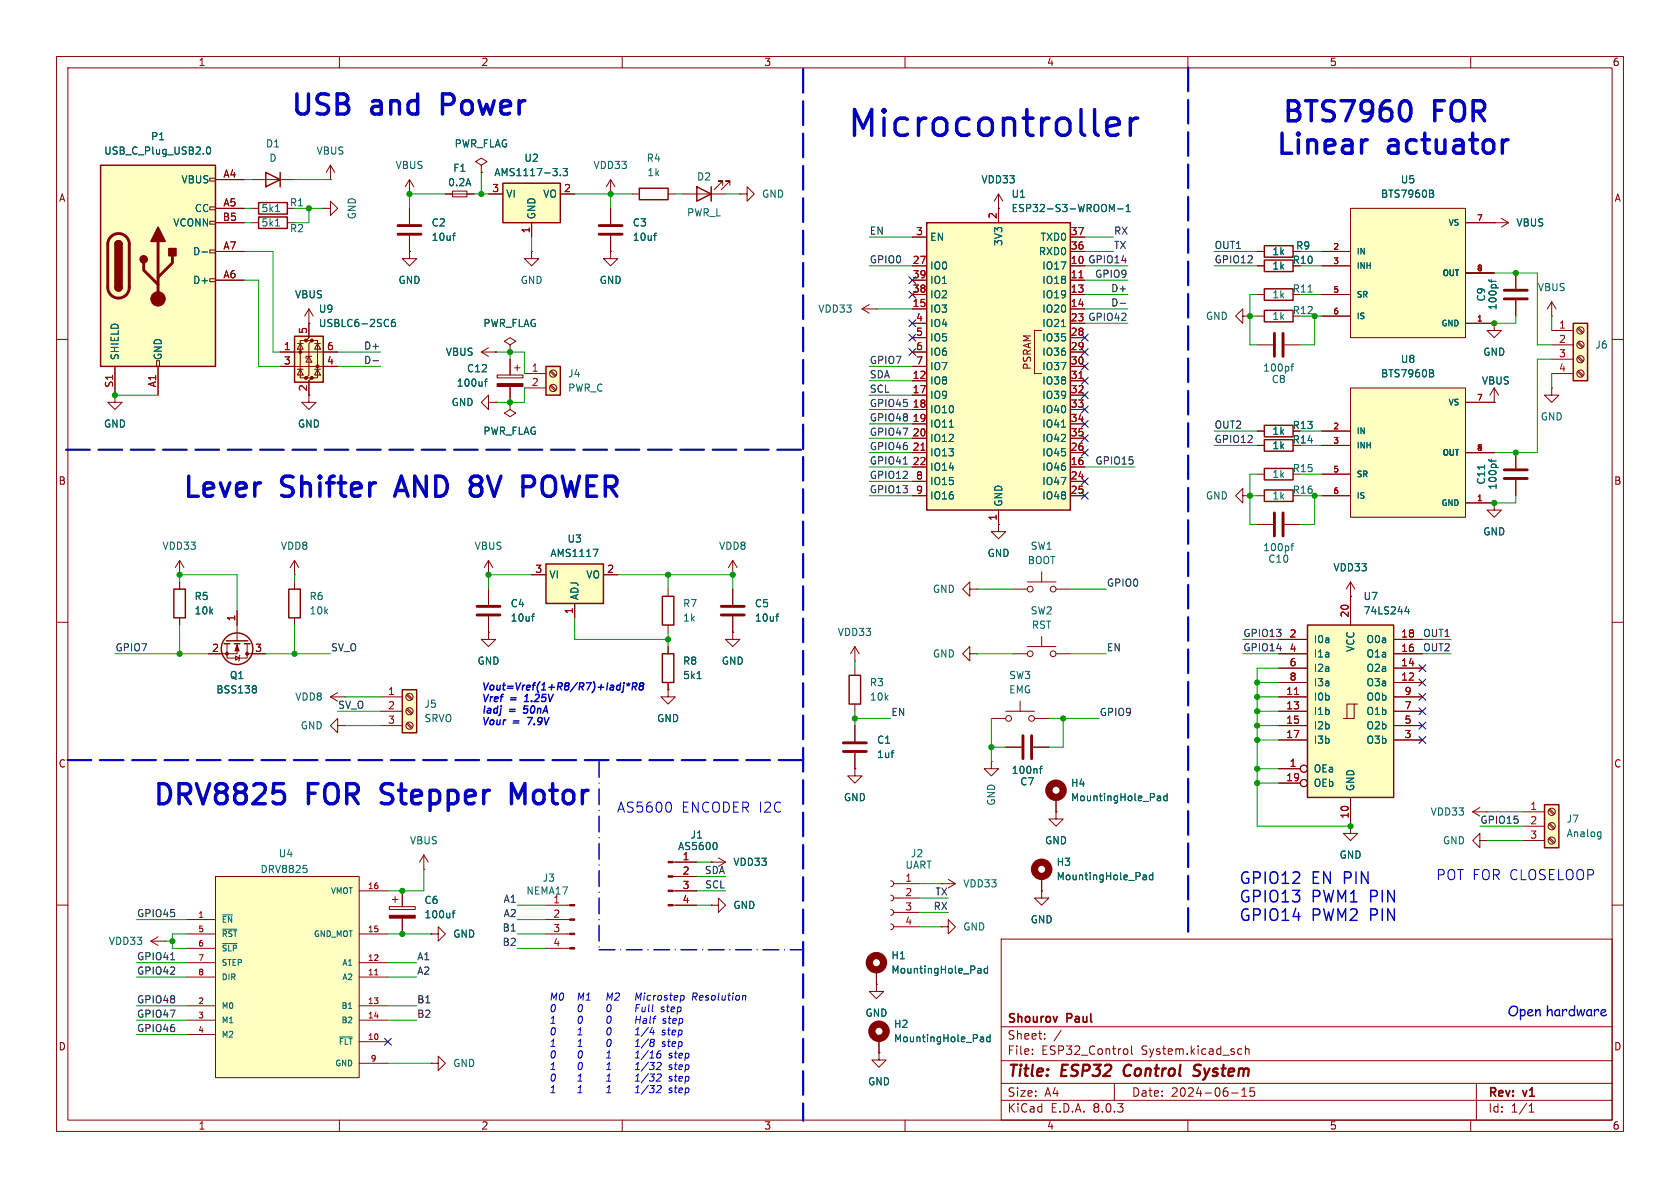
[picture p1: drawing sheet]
<svg xmlns="http://www.w3.org/2000/svg" width="297mm" height="210mm" viewBox="0 0 297 210" stroke-linecap="round" stroke-linejoin="round" font-family="sans-serif">
<defs><g id="words">
<text font-size="6.4" fill="#0000c2" x="149.5" y="25">Microcontroller</text>
<g font-size="5" fill="#0000c2">
<text x="51.1" y="21.2">USB</text>
<text x="65.6" y="21.2">and</text>
<text x="79.1" y="21.2">Power</text>
<text x="226.3" y="22.4">BTS7960</text>
<text x="253.4" y="22.4">FOR</text>
<text x="225.2" y="28.2">Linear</text>
<text x="245.3" y="28.2">actuator</text>
<text x="32" y="88.8">Lever</text>
<text x="49.7" y="88.8">Shifter</text>
<text x="71.1" y="88.8">AND 8V</text>
<text x="95.5" y="88.8">POWER</text>
<text x="26.7" y="143.2">DRV8825</text>
<text x="54.2" y="143.2">FOR</text>
<text x="68.4" y="143.2">Stepper</text>
<text x="92.4" y="143.2">Motor</text>
</g>
<g font-size="2.8" fill="#0000c2">
<text x="218.9" y="156.6">GPIO12</text>
<text x="218.9" y="159.9">GPIO13</text>
<text x="231.9" y="156.6">EN PIN</text>
<text x="231.9" y="159.9">PWM1</text>
<text x="242.4" y="159.9">PIN</text>
<text x="218.9" y="163.2">GPIO14</text>
<text x="231.9" y="163.2">PWM2</text>
<text x="242.4" y="163.2">PIN</text>
</g>
<g font-size="2.8" fill="#840000">
<text x="178" y="190.9">Title:</text>
<text x="187.7" y="190.9">ESP32</text>
<text x="199.5" y="190.9">Control</text>
<text x="212.7" y="190.9">System</text>
</g>
<g font-size="2.5" fill="#0000c2">
<text x="109" y="143.9">AS5600</text>
<text x="120.4" y="143.9">ENCODER I2C</text>
<text x="253.8" y="155.8">POT FOR CLOSELOOP</text>
<text x="266.5" y="180.6">Open hardware</text>
</g>
<g font-size="2.1" fill="#840000">
<text x="178" y="184">Sheet:</text>
<text x="178" y="181.2">Shourov</text>
<text x="188.7" y="181.2">Paul</text>
<text x="178" y="186.7">File:</text>
<text x="184.1" y="186.7">ESP32_Control</text>
<text x="201.8" y="186.7">System.kicad_sch</text>
<text x="178" y="196.9">KiCad</text>
<text x="178" y="194.1">Size:</text>
<text x="184.7" y="194.1">A4</text>
<text x="185.7" y="196.9">E.D.A.</text>
<text x="193.3" y="196.9">8.0.3</text>
<text x="200" y="194.1">Date:</text>
<text x="207" y="194.1">2024-06-15</text>
<text x="263" y="194.3">Rev:</text>
<text x="263" y="196.9">Id:</text>
<text x="267.1" y="196.9">1/1</text>
<text x="269.4" y="194.3">v1</text>
</g>
<g font-size="1.8" fill="#840000">
<text x="35" y="11.9">1</text>
<text x="85" y="11.9">2</text>
<text x="135" y="11.9">3</text>
<text x="185" y="11.9">4</text>
<text x="235" y="11.9">5</text>
<text x="285" y="11.9">6</text>
<text x="10.3" y="35.9">A</text>
<text x="285.3" y="35.9">A</text>
<text x="189.2" y="46.7">10 GPIO14</text>
<text x="228.4" y="46.8">R10</text>
<text x="229" y="44.3">R9</text>
<text x="189.2" y="56.9">23 GPIO42</text>
<text x="182.5" y="65.5" transform="rotate(-90 182.5 65.5)">PSRAM</text>
<text x="228.4" y="76">R13</text>
<text x="228.4" y="78.6">R14</text>
<text x="10.3" y="85.9">B</text>
<text x="285.3" y="85.9">B</text>
<text x="10.3" y="135.9">C</text>
<text x="285.3" y="135.9">C</text>
<text x="10.3" y="185.9">D</text>
<text x="285.3" y="185.9">D</text>
<text x="35" y="199.9">1</text>
<text x="85" y="199.9">2</text>
<text x="135" y="199.9">3</text>
<text x="185" y="199.9">4</text>
<text x="235" y="199.9">5</text>
<text x="285" y="199.9">6</text>
</g>
<g font-size="1.8" fill="#006464">
<text x="18.3" y="27.5">USB_C_Plug_USB2.0</text>
<text x="26.6" y="25">P1</text>
<text x="46.9" y="26.3">D1</text>
<text x="47.5" y="28.8">D</text>
<text x="55.9" y="27.5">VBUS</text>
<text x="80.3" y="26.3">PWR_FLAG</text>
<text x="92.6" y="28.8">U2</text>
<text x="114.2" y="28.8">R4</text>
<text x="32" y="32.6">VBUS</text>
<text x="69.8" y="30.1">VBUS</text>
<text x="79.1" y="33.1">0.2A</text>
<text x="80" y="30.6">F1</text>
<text x="87.3" y="31.3">AMS1117-3.3</text>
<text x="89.4" y="35.2">VI</text>
<text x="95.9" y="35.2">VO</text>
<text x="104.8" y="30.1">VDD33</text>
<text x="114.3" y="31.3">1k</text>
<text x="123.1" y="32.1">D2</text>
<text x="134.6" y="35.2">GND</text>
<text x="173.4" y="32.6">VDD33</text>
<text x="178.7" y="35.2">U1</text>
<text x="244" y="35.2">BTS7960B</text>
<text x="247.5" y="32.6">U5</text>
<text x="30.5" y="40.2">VCONN</text>
<text x="34.3" y="37.7">CC</text>
<text x="46.1" y="37.7">5k1</text>
<text x="46.1" y="40.2">5k1</text>
<text x="51.2" y="36.7">R1</text>
<text x="51.2" y="41.2">R2</text>
<text x="63.1" y="38.9" transform="rotate(-90 63.1 38.9)">GND</text>
<text x="76.2" y="40.2">C2</text>
<text x="94.8" y="38.9" transform="rotate(-90 94.8 38.9)">GND</text>
<text x="111.8" y="40.2">C3</text>
<text x="121.4" y="38.5">PWR_L</text>
<text x="178.7" y="37.7">ESP32-S3-WROOM-1</text>
<text x="268" y="40.2">VBUS</text>
<text x="34" y="45.3">D-</text>
<text x="76.2" y="42.8">10uf</text>
<text x="111.8" y="42.8">10uf</text>
<text x="164.3" y="47.9">IO0</text>
<text x="164.3" y="42.8">EN</text>
<text x="177.4" y="43.6" transform="rotate(-90 177.4 43.6)">3V3</text>
<text x="183.6" y="45.3">RXD0</text>
<text x="183.9" y="42.8">TXD0</text>
<text x="184.2" y="47.9">IO17</text>
<text x="224.8" y="45.3">1k</text>
<text x="224.8" y="47.9">1k</text>
<text x="34" y="50.4">D+</text>
<text x="52.1" y="52.9">VBUS</text>
<text x="70.4" y="50.4">GND</text>
<text x="91.9" y="50.4">GND</text>
<text x="105.9" y="50.4">GND</text>
<text x="164.3" y="52.9">IO2</text>
<text x="164.3" y="50.4">IO1</text>
<text x="184.2" y="50.4">IO18</text>
<text x="184.2" y="52.9">IO19</text>
<text x="224.8" y="52.9">1k</text>
<text x="228.4" y="51.9">R11</text>
<text x="262.7" y="53.4" transform="rotate(-90 262.7 53.4)">C9</text>
<text x="271.8" y="51.7">VBUS</text>
<text x="56.3" y="55.5">U9</text>
<text x="56.3" y="58">USBLC6-2SC6</text>
<text x="85.4" y="58">PWR_FLAG</text>
<text x="144.6" y="55.5">VDD33</text>
<text x="164.3" y="55.5">IO3</text>
<text x="164.3" y="58">IO4</text>
<text x="184.2" y="55.5">IO20</text>
<text x="184.2" y="58">IO21</text>
<text x="213.1" y="56.7">GND</text>
<text x="224.8" y="56.7">1k</text>
<text x="228.4" y="55.7">R12</text>
<text x="264.8" y="54.9" transform="rotate(-90 264.8 54.9)">100pf</text>
<text x="21.2" y="63.8" transform="rotate(-90 21.2 63.8)">SHIELD</text>
<text x="28.8" y="63.8" transform="rotate(-90 28.8 63.8)">GND</text>
<text x="78.7" y="63.1">VBUS</text>
<text x="164.3" y="60.6">IO5</text>
<text x="164.3" y="63.1">IO6</text>
<text x="164.3" y="65.6">IO7</text>
<text x="184.2" y="60.6">IO35</text>
<text x="184.2" y="63.1">IO36</text>
<text x="184.2" y="65.6">IO37</text>
<text x="223.2" y="65.9">100pf</text>
<text x="247.5" y="64.4">U8</text>
<text x="262.1" y="63.1">GND</text>
<text x="282" y="61.8">J6</text>
<text x="79.7" y="72">GND</text>
<text x="80.6" y="68.6">100uf</text>
<text x="82.5" y="66">C12</text>
<text x="100.3" y="66.9">J4</text>
<text x="100.3" y="69.4">PWR_C</text>
<text x="164.3" y="68.2">IO8</text>
<text x="164.3" y="70.7">IO9</text>
<text x="184.2" y="68.2">IO38</text>
<text x="184.2" y="70.7">IO39</text>
<text x="224.7" y="67.9">C8</text>
<text x="244" y="66.9">BTS7960B</text>
<text x="261.9" y="68.2">VBUS</text>
<text x="18.3" y="75.8">GND</text>
<text x="52.6" y="75.8">GND</text>
<text x="85.4" y="77.1">PWR_FLAG</text>
<text x="164.3" y="73.3">IO10</text>
<text x="164.3" y="75.8">IO11</text>
<text x="184.2" y="73.3">IO40</text>
<text x="184.2" y="75.8">IO41</text>
<text x="224.8" y="77.1">1k</text>
<text x="272.3" y="74.5">GND</text>
<text x="164.3" y="78.3">IO12</text>
<text x="164.3" y="80.9">IO13</text>
<text x="164.3" y="83.4">IO14</text>
<text x="184.2" y="83.4">IO46</text>
<text x="184.2" y="80.9">IO45</text>
<text x="184.2" y="78.3">IO42</text>
<text x="224.8" y="79.6">1k</text>
<text x="228.4" y="83.7">R15</text>
<text x="164.3" y="86">IO15</text>
<text x="164.3" y="88.5">IO16</text>
<text x="177.4" y="89.7" transform="rotate(-90 177.4 89.7)">GND</text>
<text x="184.2" y="86">IO47</text>
<text x="184.2" y="88.5">IO48</text>
<text x="213.1" y="88.5">GND</text>
<text x="224.8" y="88.5">1k</text>
<text x="224.8" y="84.7">1k</text>
<text x="228.4" y="87.5">R16</text>
<text x="262.7" y="85.8" transform="rotate(-90 262.7 85.8)">C11</text>
<text x="264.8" y="86.7" transform="rotate(-90 264.8 86.7)">100pf</text>
<text x="262.1" y="94.8">GND</text>
<text x="28.6" y="97.4">VDD33</text>
<text x="49.5" y="97.4">VDD8</text>
<text x="83.8" y="97.4">VBUS</text>
<text x="97.2" y="98.7">AMS1117</text>
<text x="100.2" y="96.1">U3</text>
<text x="127" y="97.4">VDD8</text>
<text x="174.5" y="98.7">GND</text>
<text x="181.6" y="99.9">BOOT</text>
<text x="182.1" y="97.4">SW1</text>
<text x="223.2" y="97.6">100pf</text>
<text x="224.1" y="99.7">C10</text>
<text x="235.6" y="101.2">VDD33</text>
<text x="34.3" y="106.3">R5</text>
<text x="54.6" y="106.3">R6</text>
<text x="90.2" y="107.5">C4</text>
<text x="97" y="102.5">VI</text>
<text x="102.5" y="106.2" transform="rotate(-90 102.5 106.2)">ADJ</text>
<text x="103.5" y="102.5">VO</text>
<text x="120.7" y="107.5">R7</text>
<text x="133.4" y="107.5">C5</text>
<text x="164.8" y="105">GND</text>
<text x="241" y="106.3">U7</text>
<text x="34.3" y="108.8">10k</text>
<text x="54.6" y="108.8">10k</text>
<text x="90.2" y="110.1">10uf</text>
<text x="120.7" y="110.1">1k</text>
<text x="133.4" y="110.1">10uf</text>
<text x="148" y="112.6">VDD33</text>
<text x="182.1" y="108.8">SW2</text>
<text x="182.3" y="111.4">RST</text>
<text x="232.2" y="113.9">I0a</text>
<text x="241" y="108.8">74LS244</text>
<text x="241.5" y="113.9">O0a</text>
<text x="84.3" y="117.7">GND</text>
<text x="120.7" y="117.7">R8</text>
<text x="127.5" y="117.7">GND</text>
<text x="164.8" y="116.4">GND</text>
<text x="232.2" y="116.4">I1a</text>
<text x="232.2" y="119">I2a</text>
<text x="239.6" y="115.3" transform="rotate(-90 239.6 115.3)">VCC</text>
<text x="241.5" y="119">O2a</text>
<text x="241.5" y="116.4">O1a</text>
<text x="38.1" y="122.8">BSS138</text>
<text x="40.5" y="120.2">Q1</text>
<text x="52.1" y="124.1">VDD8</text>
<text x="74.9" y="125.3">J5</text>
<text x="120.7" y="120.2">5k1</text>
<text x="153.7" y="121.5">R3</text>
<text x="153.7" y="124.1">10k</text>
<text x="178.3" y="120.2">SW3</text>
<text x="178.3" y="122.8">EMG</text>
<text x="232.2" y="124.1">I0b</text>
<text x="232.2" y="121.5">I3a</text>
<text x="241.5" y="121.5">O3a</text>
<text x="241.5" y="124.1">O0b</text>
<text x="53.1" y="129.1">GND</text>
<text x="74.9" y="127.9">SRVO</text>
<text x="116.1" y="127.9">GND</text>
<text x="154.9" y="131.7">C1</text>
<text x="232.2" y="126.6">I1b</text>
<text x="232.2" y="129.1">I2b</text>
<text x="232.2" y="131.7">I3b</text>
<text x="241.5" y="131.7">O3b</text>
<text x="241.5" y="129.1">O2b</text>
<text x="241.5" y="126.6">O1b</text>
<text x="154.9" y="134.2">1uf</text>
<text x="178.8" y="137">100nf</text>
<text x="232.2" y="136.8">OEa</text>
<text x="149.1" y="141.8">GND</text>
<text x="176.1" y="142.5" transform="rotate(-90 176.1 142.5)">GND</text>
<text x="180.3" y="139">C7</text>
<text x="189.2" y="139.3">H4</text>
<text x="189.2" y="141.8">MountingHole_Pad</text>
<text x="232.2" y="139.3">OEb</text>
<text x="239.6" y="140" transform="rotate(-90 239.6 140)">GND</text>
<text x="72.4" y="149.5">VBUS</text>
<text x="122" y="148.4">J1</text>
<text x="184.7" y="149.5">GND</text>
<text x="252.8" y="144.4">VDD33</text>
<text x="255" y="149.5">GND</text>
<text x="276.9" y="145.6">J7</text>
<text x="276.9" y="148.2">Analog</text>
<text x="46" y="154.5">DRV8825</text>
<text x="49.2" y="151.7">U4</text>
<text x="119.8" y="150.5">AS5600</text>
<text x="129.5" y="153.3">VDD33</text>
<text x="160" y="153.8">UART</text>
<text x="160.9" y="151.7">J2</text>
<text x="186.7" y="153.3">H3</text>
<text x="186.7" y="155.8">MountingHole_Pad</text>
<text x="236.7" y="152">GND</text>
<text x="74.9" y="160">C6</text>
<text x="93" y="158.3">NEMA17</text>
<text x="95.8" y="156.1">J3</text>
<text x="129.5" y="160.9">GND</text>
<text x="170.2" y="157.1">VDD33</text>
<text x="19.1" y="167.2">VDD33</text>
<text x="74.9" y="162.5">100uf</text>
<text x="80" y="166">GND</text>
<text x="170.2" y="164.7">GND</text>
<text x="182.1" y="163.4">GND</text>
<text x="157.5" y="169.8">H1</text>
<text x="157.5" y="172.3">MountingHole_Pad</text>
<text x="152.9" y="179.9">GND</text>
<text x="157.9" y="181.9">H2</text>
<text x="157.9" y="184.4">MountingHole_Pad</text>
<text x="80" y="188.8">GND</text>
<text x="153.4" y="192.1">GND</text>
</g>
<g font-size="1.8" fill="#a90000">
<text x="39.4" y="31.5">A4</text>
<text x="86.9" y="34">3</text>
<text x="99.6" y="34">2</text>
<text x="39.3" y="39.1">B5</text>
<text x="39.4" y="36.6">A5</text>
<text x="93.7" y="41.3" transform="rotate(-90 93.7 41.3)">1</text>
<text x="161.9" y="41.7">3</text>
<text x="176.3" y="38.8" transform="rotate(-90 176.3 38.8)">2</text>
<text x="189.2" y="41.7">37</text>
<text x="39.4" y="44.2">A7</text>
<text x="161.2" y="46.7">27</text>
<text x="189.2" y="44.2">36</text>
<text x="189.2" y="46.7">10</text>
<text x="39.4" y="49.3">A6</text>
<text x="161.2" y="51.8">38</text>
<text x="161.2" y="49.3">39</text>
<text x="189.2" y="49.3">11</text>
<text x="189.2" y="51.8">13</text>
<text x="54.4" y="59.1" transform="rotate(-90 54.4 59.1)">5</text>
<text x="161.2" y="54.4">15</text>
<text x="161.9" y="56.9">4</text>
<text x="161.9" y="59.4">5</text>
<text x="189.2" y="54.4">14</text>
<text x="189.2" y="59.4">28</text>
<text x="189.2" y="56.9">23</text>
<text x="275.5" y="58.2">1</text>
<text x="50.1" y="62">1</text>
<text x="50.1" y="64.5">3</text>
<text x="57.7" y="64.5">4</text>
<text x="57.7" y="62">6</text>
<text x="93.9" y="65.8">1</text>
<text x="161.9" y="62">6</text>
<text x="161.9" y="64.5">7</text>
<text x="189.2" y="62">29</text>
<text x="189.2" y="64.5">30</text>
<text x="275.5" y="60.7">2</text>
<text x="275.5" y="63.2">3</text>
<text x="275.5" y="65.8">4</text>
<text x="20.1" y="68.6" transform="rotate(-90 20.1 68.6)">S1</text>
<text x="27.7" y="68.6" transform="rotate(-90 27.7 68.6)">A1</text>
<text x="54.4" y="69.3" transform="rotate(-90 54.4 69.3)">2</text>
<text x="93.9" y="68.3">2</text>
<text x="161.2" y="67.1">12</text>
<text x="161.2" y="69.6">17</text>
<text x="189.2" y="67.1">31</text>
<text x="189.2" y="69.6">32</text>
<text x="161.2" y="72.1">18</text>
<text x="161.2" y="74.7">19</text>
<text x="161.2" y="77.2">20</text>
<text x="189.2" y="72.1">33</text>
<text x="189.2" y="74.7">34</text>
<text x="189.2" y="77.2">35</text>
<text x="161.2" y="79.8">21</text>
<text x="161.2" y="82.3">22</text>
<text x="189.2" y="82.3">16</text>
<text x="189.2" y="79.8">26</text>
<text x="161.9" y="84.8">8</text>
<text x="161.9" y="87.4">9</text>
<text x="189.2" y="84.8">24</text>
<text x="189.2" y="87.4">25</text>
<text x="176.3" y="92.1" transform="rotate(-90 176.3 92.1)">1</text>
<text x="94.5" y="101.3">3</text>
<text x="107.2" y="101.3">2</text>
<text x="41.7" y="109.9" transform="rotate(-90 41.7 109.9)">1</text>
<text x="101.3" y="108.7" transform="rotate(-90 101.3 108.7)">1</text>
<text x="227.9" y="112.8">2</text>
<text x="238.5" y="109.3" transform="rotate(-90 238.5 109.3)">20</text>
<text x="247.6" y="112.8">18</text>
<text x="37.4" y="115.3">2</text>
<text x="45" y="115.3">3</text>
<text x="227.9" y="115.3">4</text>
<text x="227.9" y="117.9">6</text>
<text x="247.6" y="117.9">14</text>
<text x="247.6" y="115.3">16</text>
<text x="68.5" y="122.9">1</text>
<text x="68.5" y="125.5">2</text>
<text x="227.3" y="122.9">11</text>
<text x="227.3" y="125.5">13</text>
<text x="227.9" y="120.4">8</text>
<text x="247.6" y="120.4">12</text>
<text x="248.2" y="125.5">7</text>
<text x="248.2" y="122.9">9</text>
<text x="68.5" y="128">3</text>
<text x="227.3" y="128">15</text>
<text x="227.3" y="130.6">17</text>
<text x="248.2" y="130.6">3</text>
<text x="248.2" y="128">5</text>
<text x="227.9" y="135.6">1</text>
<text x="227.3" y="138.2">19</text>
<text x="270.4" y="143.3">1</text>
<text x="238.5" y="144.8" transform="rotate(-90 238.5 144.8)">10</text>
<text x="270.4" y="145.8">2</text>
<text x="270.4" y="148.3">3</text>
<text x="120.6" y="152.1">1</text>
<text x="120.6" y="154.7">2</text>
<text x="159.9" y="156">1</text>
<text x="97.7" y="159.8">1</text>
<text x="120.6" y="157.2">3</text>
<text x="120.6" y="159.8">4</text>
<text x="159.9" y="158.5">2</text>
<text x="159.9" y="161">3</text>
<text x="97.7" y="162.3">2</text>
<text x="97.7" y="164.8">3</text>
<text x="97.7" y="167.4">4</text>
<text x="159.9" y="163.6">4</text>
</g>
<g font-size="1.8" fill="#0f0f0f">
<text x="153.7" y="41.6">EN</text>
<text x="196.8" y="41.6">RX</text>
<text x="153.7" y="46.6">GPIO0</text>
<text x="196.8" y="44.1">TX</text>
<text x="214.6" y="44.1">OUT1</text>
<text x="214.6" y="46.6">GPIO12</text>
<text x="193.5" y="49.2">GPIO9</text>
<text x="196.3" y="51.7">D+</text>
<text x="196.3" y="54.3">D-</text>
<text x="64.3" y="64.4">D-</text>
<text x="64.3" y="61.9">D+</text>
<text x="153.7" y="64.4">GPIO7</text>
<text x="153.7" y="69.5">SCL</text>
<text x="153.7" y="67">SDA</text>
<text x="153.7" y="74.6">GPIO48</text>
<text x="153.7" y="72">GPIO45</text>
<text x="153.7" y="77.1">GPIO47</text>
<text x="214.6" y="75.9">OUT2</text>
<text x="153.7" y="82.2">GPIO41</text>
<text x="153.7" y="79.7">GPIO46</text>
<text x="193.6" y="82.2">GPIO15</text>
<text x="214.6" y="78.4">GPIO12</text>
<text x="153.7" y="84.7">GPIO12</text>
<text x="153.7" y="87.3">GPIO13</text>
<text x="195.6" y="103.8">GPIO0</text>
<text x="219.7" y="112.7">GPIO13</text>
<text x="251.5" y="112.7">OUT1</text>
<text x="20.3" y="115.2">GPIO7</text>
<text x="58.4" y="115.2">SV_O</text>
<text x="195.6" y="115.2">EN</text>
<text x="219.7" y="115.2">GPIO14</text>
<text x="251.5" y="115.2">OUT2</text>
<text x="59.7" y="125.4">SV_O</text>
<text x="157.5" y="126.7">EN</text>
<text x="194.3" y="126.7">GPIO9</text>
<text x="261.6" y="145.7">GPIO15</text>
<text x="124.5" y="154.6">SDA</text>
<text x="88.9" y="159.7">A1</text>
<text x="124.6" y="157.1">SCL</text>
<text x="165" y="160.9">RX</text>
<text x="165.3" y="158.4">TX</text>
<text x="24.1" y="162.2">GPIO45</text>
<text x="88.8" y="164.8">B1</text>
<text x="88.8" y="167.3">B2</text>
<text x="88.9" y="162.2">A2</text>
<text x="24.1" y="172.4">GPIO42</text>
<text x="24.1" y="169.8">GPIO41</text>
<text x="73.7" y="172.4">A2</text>
<text x="73.7" y="169.8">A1</text>
<text x="24.1" y="180">GPIO47</text>
<text x="24.1" y="177.5">GPIO48</text>
<text x="73.7" y="180">B2</text>
<text x="73.7" y="177.5">B1</text>
<text x="24.1" y="182.5">GPIO46</text>
</g>
<g font-size="1.8" fill="#0000c2">
<text x="85.1" y="122.4">Vout=Vref(1+R8/R7)+Iadj*R8</text>
<text x="85.1" y="124.5">Vref</text>
<text x="90.3" y="124.5">=</text>
<text x="93.3" y="124.5">1.25V</text>
<text x="85.1" y="126.5">Iadj</text>
<text x="85.1" y="128.5">Vour</text>
<text x="90.1" y="126.5">=</text>
<text x="90.7" y="128.5">=</text>
<text x="93.1" y="126.5">50nA</text>
<text x="93.8" y="128.5">7.9V</text>
<text x="97" y="177.1">M0 M1 M2 Microstep</text>
<text x="97" y="179.1">0 0 0 Full</text>
<text x="116.7" y="179.1">step</text>
<text x="122.2" y="177.1">Resolution</text>
<text x="97" y="181.2">1 0 0 Half</text>
<text x="97" y="183.2">0 1 0 1/4</text>
<text x="97" y="185.3">1 1 0 1/8</text>
<text x="116.9" y="183.2">step</text>
<text x="116.9" y="185.3">step</text>
<text x="117" y="181.2">step</text>
<text x="97" y="187.3">0 0 1 1/16</text>
<text x="97" y="189.4">1 0 1 1/32</text>
<text x="97" y="191.4">0 1 1 1/32</text>
<text x="118.1" y="187.3">step</text>
<text x="118.1" y="189.4">step</text>
<text x="118.1" y="191.4">step</text>
<text x="97" y="193.5">1 1 1 1/32</text>
<text x="118.1" y="193.5">step</text>
</g>
<g font-size="1.4" fill="#006464">
<text x="256" y="40.1">VS</text>
<text x="239.8" y="45.2">IN</text>
<text x="239.8" y="47.7">INH</text>
<text x="239.8" y="52.8">SR</text>
<text x="254.9" y="49">OUT</text>
<text x="239.8" y="56.6">IS</text>
<text x="254.7" y="57.9">GND</text>
<text x="256" y="71.9">VS</text>
<text x="239.8" y="76.9">IN</text>
<text x="239.8" y="79.5">INH</text>
<text x="254.9" y="80.7">OUT</text>
<text x="239.8" y="84.6">SR</text>
<text x="239.8" y="88.4">IS</text>
<text x="254.7" y="89.6">GND</text>
<text x="58.4" y="158.2">VMOT</text>
<text x="39.1" y="163.3">~{EN}</text>
<text x="39.1" y="165.8">~{RST}</text>
<text x="55.4" y="165.8">GND_MOT</text>
<text x="39.1" y="168.4">~{SLP}</text>
<text x="39.1" y="170.9">STEP</text>
<text x="39.1" y="173.5">DIR</text>
<text x="60.4" y="173.5">A2</text>
<text x="60.4" y="170.9">A1</text>
<text x="39.1" y="178.5">M0</text>
<text x="60.2" y="178.5">B1</text>
<text x="39.1" y="181.1">M1</text>
<text x="39.1" y="183.6">M2</text>
<text x="59.8" y="184.9">~{FLT}</text>
<text x="60.2" y="181.1">B2</text>
<text x="59.1" y="188.7">GND</text>
</g>
<g font-size="1.4" fill="#a90000">
<text x="261" y="39.1">7</text>
<text x="235.6" y="44.2">2</text>
<text x="235.6" y="46.7">3</text>
<text x="235.6" y="51.8">5</text>
<text x="261" y="48">8</text>
<text x="235.6" y="55.6">6</text>
<text x="261" y="56.9">1</text>
<text x="261" y="70.9">7</text>
<text x="235.6" y="75.9">2</text>
<text x="235.6" y="78.5">3</text>
<text x="235.6" y="83.6">5</text>
<text x="261" y="79.8">8</text>
<text x="235.6" y="87.4">6</text>
<text x="261" y="88.6">1</text>
<text x="64.9" y="157.2">16</text>
<text x="34.9" y="162.3">1</text>
<text x="34.9" y="164.8">5</text>
<text x="34.9" y="167.4">6</text>
<text x="64.9" y="164.8">15</text>
<text x="34.9" y="169.9">7</text>
<text x="34.9" y="172.5">8</text>
<text x="64.9" y="172.5">11</text>
<text x="64.9" y="169.9">12</text>
<text x="34.9" y="177.5">2</text>
<text x="64.9" y="177.5">13</text>
<text x="34.9" y="180.1">3</text>
<text x="34.9" y="182.6">4</text>
<text x="64.9" y="183.9">10</text>
<text x="64.9" y="180.1">14</text>
<text x="65.4" y="187.7">9</text>
</g>
</g></defs>
<g fill="none" stroke="#840000" stroke-width=".18">
<path d="M10 10h277v190h-277zM12 12h273v186h-273zM60 10v2M110 10v2M160 10v2M210 10v2M260 10v2M72.4 36.8v2.8M10 60h2M72.4 41.7v2.8M285 60h2M87.9 66.3h4.6v.5h-4.6z"/>
<path d="M90.2 63.5v2.8M90.2 68.3v2.8M90.9 65h1M91.4 64.5v1M274.3 68.6v1.3h1.3l-1.3 1.2-1.3-1.2h1.3M274.3 68.6h.1M10 110h2M285 110h2M10 160h2M285 160h2M177 166h108v32h-108zM60 198v2"/>
<path d="M110 198v2M160 198v2M177 194.5h108M177 191.5h108M177 187.5h108M177 181.5h108M182.5 186.3v.1M182.5 185.5v.1M184.7 183.6v.1M184.7 182.8v.1M187.6 182.1l-1.3 2M197 191.5v3"/>
<path d="M198.9 185.4l.3 .1 .2 .2-.1 .6-.4 .1M200 184.9v1.3l.2 .2M210 198v2M217.7 193.2h1.2M219.1 185.4l.4 .1M219.5 193.8h.9M219.5 192.7l.5-.4v1.5M219.5 186.3l-.4 .1M220.2 185.5l.2-.1 .3 .1 .1 .9M220.2 184.9v1.5M221 192.3v.7l.2-.1h.5l.1 .6-.3 .3-.5-.1M260 198v2"/>
<path d="M261 191.5v6.5M270.3 196.6h.9M270.3 195.5l.4-.4v1.5"/>
</g>
<path d="M198.9 188.5a1.27 1.27 0 0 0 0 1.6M212 190a.85 .85 0 0 1-1.1 .1M212 188.2l-.7 .1a.46 .46 0 0 0-.2 .5 .46 .46 0 0 0 .3 .4l.6 .2" fill="none" stroke="#840000" stroke-width=".4"/>
<path d="M70.4 39.9h4M70.4 41.4h4" fill="none" stroke="#840000" stroke-width=".51"/>
<path d="M80 41.6h.5M80.5 41.2l-.3 .1M85.6 67.4h.5M86.1 67l-.3 .2v1.1" fill="none" stroke="#006464" stroke-width=".18"/>
<path d="M87.9 67.8h4.6v.5h-4.6z" fill="#840000" stroke="#840000" stroke-width=".18"/>
<path d="M96.5 64.8h2.6v5.1h-2.6z" fill="#ffffc2"/>
<path d="M45.7 35.8h5.1v2h-5.1zM96.5 64.8h2.6v5.1h-2.6z" fill="none" stroke="#840000" stroke-width=".25"/>
<g fill="none" stroke="#840000" stroke-width=".18">
<path d="M44.4 36.8h1.3M107.9 44.5v1.2h1.3l-1.3 1.3-1.2-1.3h1.2M107.9 44.5h.1M90.2 71.1v1.3l1 .6-1 .7-1-.7 1-.6M90.2 71.1h.1M92.7 66h3.8M92.7 68.6h3.8M97.3 68.2l.8 .9M97.3 65.7l.8 .8M97.4 68.1l.9 .8M97.4 65.5l.9 .9"/>
<circle cx="97.8" cy="68.6" r=".63"/>
<circle cx="97.8" cy="66" r=".63"/>
</g>
<path d="M48.7 37.4h.7" fill="none" stroke="#006464" stroke-width=".18"/>
<path d="M38.1 154.9h25.4v35.6h-25.4z" fill="#ffffc2"/>
<g fill="none" stroke="#840000" stroke-width=".18">
<path d="M44.4 31.8h7.7M44.4 39.4h1.3M85.1 62.2l1.3 .8M85.1 62.2h2.5M86.4 71.1v-1.2l-1.3 1.2 1.3 1.3v-1.3h1.2M86.4 61.5l-1.3 .7M87.6 62.2h.1M87.6 71.1h.1M222.2 61h2.8M222.2 78.7h1.3M222.2 76.2h1.3M227.1 61h2.8"/>
<path d="M40.1 113.8v2.5h3.6v-2.5M41.7 116l.6 .3-.6 .4zM41.9 113.8v1.8h-5.1M41.9 108v5.3M42.4 115.8l-.1 .2v.7l-.1 .1M43.7 115.6h3.3M52.1 102.9v1.2M52.1 109.2v1.3M58.4 123.2l1.3 .8M58.4 123.2h2.6M59.7 128.3v-1.3l-1.3 1.3 1.3 1.2v-1.2h1.3M59.7 122.4l-1.3 .8"/>
<path d="M61 128.3h.1M61 123.2h.1M118.1 121.9v1.3h1.3l-1.3 1.3-1.3-1.3h1.3M118.1 121.9h.1M38.1 154.9h25.4v35.6h-25.4zM63.5 157.5h5.1M119 157.5h4.2M119 154.9h4.2M119 152.4h4.2M260.3 143.5l1.3 .8M260.3 143.5h2.6M261.6 142.7l-1.3 .8"/>
<path d="M262.9 143.5h.1M33 162.6h5.1M33 172.7h5.1M33 170.2h5.1M33 177.8h5.1M33 165.1h5.1M33 167.6h5.1M63.5 172.7h5.1M63.5 170.2h5.1M63.5 177.8h5.1M63.5 165.1h5.1M119 160h4.2"/>
<path d="M33 180.3h5.1M33 182.9h5.1M63.5 184.2h5.1M63.5 180.3h5.1M63.5 188h5.1"/>
</g>
<path d="M48.7 39.9h.7M228.2 64.8h.5M228.7 64.3l-.3 .2v1.1M45.1 121.2l.2 .3-.2 .3 .2 .2v.3l-.2 .2M53.6 153h.6M54.2 153.5l.1 .2-.1 .5M126.6 149l.2 .4-.2 .7M39.3 161.7h1.8M39.3 164.3h2.6M39.3 166.8h2.6M60 183.3h2.3" fill="none" stroke="#006464" stroke-width=".18"/>
<path d="M66.2 172.3h.6" fill="none" stroke="#a90000" stroke-width=".18"/>
<g fill="#840000" stroke="#840000" stroke-width=".18">
<path d="M118.1 159.9h.9v.2h-.9z"/>
<path d="M118.1 157.4h.9v.2h-.9z"/>
<path d="M118.1 154.8h.9v.3h-.9z"/>
<path d="M118.1 152.3h.9v.2h-.9z"/>
<path d="M41.9 114l.4 1.1h-.8z"/>
<circle cx="40.1" cy="115.6" r=".25"/>
<circle cx="43.7" cy="115.6" r=".25"/>
</g>
<g fill="none" stroke="#840000" stroke-width=".25">
<path d="M45.7 38.4h5.1v2h-5.1zM47 30.5l2.5 1.3-2.5 1.2zM49.5 30.5v2.5M223.5 77.7h5.1v2.1h-5.1zM223.5 75.2h5.1v2h-5.1zM39.6 113.8h1M40 113.3h3.8M41.4 113.8h1M43.2 113.8h1M51.1 104.1h2v5.1h-2z"/>
<circle cx="41.9" cy="114.7" r="2.79"/>
</g>
<path d="M225.3 58.9v4.1M226.8 58.9v4.1" fill="none" stroke="#840000" stroke-width=".51"/>
<path d="M96.5 99.7h10.2v7h-10.2z" fill="#ffffc2"/>
<path d="M96.5 99.7h10.2v7h-10.2z" fill="none" stroke="#840000" stroke-width=".25"/>
<path d="M94 101.6h2.5M101.6 106.7v2.5M106.7 101.6h2.5" fill="none" stroke="#840000" stroke-width=".18"/>
<path d="M104.9 97.1h.8l-.5 1.3" fill="none" stroke="#006464" stroke-width=".18"/>
<path d="M231.1 110.5h15.3v30.5h-15.3z" fill="#ffffc2"/>
<g fill="none" stroke="#840000" stroke-width=".18">
<path d="M78.7 34.3h5.1M80 33.8h2.5v1h-2.5zM107.9 34.3h.1M107.9 31.8l-.7 1.2M107.9 31.8v2.5M107.9 31.8l.8 1.2M120.6 34.3h7.7M127.8 32.8v-.8h-.8h.8l-1.6 1.5M129 32.8v-.8h-.7h.7l-1.5 1.5M264.2 39.4h.1M264.2 39.4h2.5M265.4 38.6l1.3 .8"/>
<path d="M266.7 39.4l-1.3 .7M94 44.5v1.2h1.2l-1.2 1.3-1.3-1.3h1.3M94 44.5h.1M222.2 44.5h1.3M222.2 52.1h1.3M222.2 55.9h1.3M264.2 57.2v1.2h1.2l-1.2 1.3-1.3-1.3h1.3M264.2 57.2h.1M268 48.3v2.8M268 53.1v2.8M274.3 55.9h.1M274.3 53.3l-.7 1.3"/>
<path d="M274.3 53.3v2.6M274.3 53.3l.8 1.3M176.5 92.7v1.3h1.3l-1.3 1.3-1.2-1.3h1.2M176.5 92.7h.1M222.2 92.7h2.8M227.1 92.7h2.8M31.7 102.9v1.2M31.7 109.2v1.3M179.1 115.6h2.5M179.1 104.1h2.5M181.6 114.3h5.1M181.6 102.9h5.1"/>
<path d="M184.1 101.1v1.8M184.1 112.5v1.8M186.7 115.6h2.5M186.7 104.1h2.5M226.1 118.1h5M226.1 115.6h5M226.1 113h5M238.8 105.4v5.1M246.4 118.1h5.1M246.4 115.6h5.1M246.4 113h5.1M226.1 135.9h3.8"/>
<path d="M226.1 123.2h5M226.1 120.7h5M226.1 125.7h5M226.1 128.3h5M226.1 130.8h5M226.1 138.4h3.8M239.4 124.5h-1.3v2.5M240 124.5h-.6v2.5h-1.9M246.4 123.2h5.1M246.4 120.7h5.1M246.4 125.7h5.1M246.4 128.3h5.1"/>
<path d="M246.4 130.8h5.1M238.8 141v5.1M26.7 166.4l1.2 .7M26.7 166.4h2.5M27.9 165.6l-1.2 .8M29.2 166.4h.1"/>
<circle cx="182.1" cy="104.1" r=".51"/>
<circle cx="182.1" cy="115.6" r=".51"/>
<circle cx="186.2" cy="104.1" r=".51"/>
<circle cx="186.2" cy="115.6" r=".51"/>
<circle cx="230.5" cy="138.4" r=".63"/>
<circle cx="230.5" cy="135.9" r=".63"/>
</g>
<path d="M123.2 33l2.5 1.3-2.5 1.3zM125.7 33v2.6M223.5 43.4h5.1v2.1h-5.1zM223.5 51.1h5.1v2h-5.1zM223.5 54.9h5.1v2h-5.1zM30.7 104.1h2.1v5.1h-2.1zM231.1 110.5h15.3v30.5h-15.3z" fill="none" stroke="#840000" stroke-width=".25"/>
<path d="M228.8 122.8h.8" fill="none" stroke="#a90000" stroke-width=".18"/>
<path d="M231.3 51.6h.7M263.2 49.4l.2 .3h1.1M263.6 49.4v.5M228.2 96.5h.5M228.7 96.1l-.3 .2v1.1M248.7 107.2l-.3 .9h.8M249 107.7v.8" fill="none" stroke="#006464" stroke-width=".18"/>
<path d="M265.9 52.8h4.1M265.9 51.3h4.1M225.3 90.7v4M226.8 90.7v4" fill="none" stroke="#840000" stroke-width=".51"/>
<path d="M238.8 36.8h20.3v22.9h-20.3z" fill="#ffffc2"/>
<path d="M238.8 36.8h20.3v22.9h-20.3zM259.1 39.4h5.1M233.7 44.5h5.1M233.7 47h5.1M233.7 52.1h5.1M233.7 55.9h5.1M259.1 57.2h5.1M259.1 48.3h5.1M54.6 69.9v1.2h1.3l-1.3 1.3-1.3-1.3h1.3" fill="none" stroke="#840000" stroke-width=".18"/>
<path d="M252.7 33.6l.6 .1 .1 .3-.2 .2M252.7 34.2h.5M253.2 34.2l.3 .2-.1 .3-.7 .2" fill="none" stroke="#006464" stroke-width=".18"/>
<path d="M278.1 57.2h2.6v10.1h-2.6z" fill="#ffffc2"/>
<path d="M278.1 57.2h2.6v10.1h-2.6z" fill="none" stroke="#840000" stroke-width=".25"/>
<g fill="none" stroke="#840000" stroke-width=".18">
<path d="M58.4 31.8h.1M58.4 29.2l-.7 1.3M58.4 29.2v2.6M58.4 29.2l.8 1.3M72.4 34.3h.1M72.4 31.8l-.8 1.2M72.4 31.8v2.5M72.4 31.8l.8 1.2M85.1 29.2l1-.6-1-.7-1 .7 1 .6v1.3M85.1 30.5h.1M219.7 55.9v-1.3l-1.3 1.3 1.3 1.3v-1.3h1.3M221 55.9h.1"/>
<path d="M274.3 58.4h3.8M278.9 58.1l.8 .8M279 57.9l.9 .9M20.3 69.9v1.2h1.3l-1.3 1.3-1.3-1.3h1.3M20.3 69.9h.1M274.3 61h3.8M274.3 63.5h3.8M274.3 66h3.8M278.9 65.7l.8 .8M278.9 63.2l.8 .8M278.9 60.6l.8 .9M279 65.5l.9 .9"/>
<path d="M279 63l.9 .8M279 60.5l.9 .8M219.7 87.6v-1.2l-1.3 1.2 1.3 1.3v-1.3h1.3M221 87.6h.1M238.8 105.4h.1M238.8 102.9l-.8 1.2M238.8 102.9v2.5M238.8 102.9l.7 1.2M175.3 127h2.5M177.8 125.7h5.1M180.3 124v1.7M182.9 127h2.5"/>
<circle cx="279.4" cy="58.4" r=".63"/>
<circle cx="279.4" cy="61" r=".63"/>
<circle cx="279.4" cy="63.5" r=".63"/>
<circle cx="279.4" cy="66" r=".63"/>
<circle cx="178.3" cy="127" r=".51"/>
<circle cx="182.4" cy="127" r=".51"/>
</g>
<path d="M17.8 29.2h20.3v35.6h-20.3z" fill="#ffffc2"/>
<g fill="none" stroke="#840000" stroke-width=".18">
<path d="M37.1 39.1h1v.5h-1zM37.1 36.6h1v.5h-1zM37.1 31.5h1v.5h-1zM38.1 31.8h5.1M38.1 36.8h5.1M38.1 39.4h5.1M37.1 49.3h1v.5h-1zM37.1 44.2h1v.5h-1zM38.1 49.5h5.1M38.1 44.5h5.1M72.4 44.5v1.2h1.3l-1.3 1.3-1.3-1.3h1.3M72.4 44.5h.1"/>
<path d="M20.3 64.8v5.1M27.7 63.8h.5v1h-.5zM27.9 64.8v5.1M90.2 61l1-.7-1-.6-1 .6 1 .7v1.2M90.2 62.2h.1M222.2 87.6h1.3"/>
</g>
<path d="M17.8 29.2h20.3v35.6h-20.3zM20.3 50.8a.64 .64 0 0 0 .7 .6 .64 .64 0 0 0 .6-.6M20.3 43.2a.64 .64 0 0 1 .7-.7 .64 .64 0 0 1 .6 .7M223.5 86.6h5.1v2h-5.1z" fill="none" stroke="#840000" stroke-width=".25"/>
<path d="M19.6 41.8a1.9 1.9 0 0 1 2.1-.4 1.9 1.9 0 0 1 1.2 1.8v7.6a1.91 1.91 0 0 1-1.9 1.9 1.91 1.91 0 0 1-2-1.9l.1-7.8 .1-.6zM25.4 46.5v1.3l2.5 2.5M27.9 42.7v10.1M30.5 45.2v1.3l-2.6 2.5" fill="none" stroke="#840000" stroke-width=".51"/>
<g fill="#840000" stroke="#840000" stroke-width=".25">
<path d="M20.3 50.8h1.3a.64 .64 0 0 1-.6 .6 .64 .64 0 0 1-.7-.6z"/>
<path d="M20.3 43.2h1.3v7.6h-1.3z"/>
<path d="M20.5 42.7a.64 .64 0 0 1 .7-.1 .64 .64 0 0 1 .4 .6h-1.3z"/>
<path d="M27.9 40.1l1.3 2.6h-2.5z"/>
<path d="M29.8 43.9h1.3v1.3h-1.3z"/>
<circle cx="25.4" cy="45.8" r=".63"/>
</g>
<circle cx="27.9" cy="52.8" r="1.27" fill="#840000" stroke="#840000" stroke-width=".18"/>
<path d="M36.6 26.1l.2-.1a.68 .68 0 0 1 .4 .6 .68 .68 0 0 1-.4 .6l-.2-.1-.1-.3zM35.7 44.5h1" fill="none" stroke="#006464" stroke-width=".18"/>
<path d="M52.1 59.4h5v8.2h-5z" fill="#ffffc2"/>
<g fill="#840000" stroke="#840000" stroke-width=".18">
<circle cx="53.1" cy="62.2" r=".25"/>
<circle cx="54.1" cy="66.8" r=".25"/>
<circle cx="54.1" cy="60.2" r=".25"/>
<circle cx="55.1" cy="66.8" r=".25"/>
<circle cx="55.1" cy="60.2" r=".25"/>
<circle cx="56.1" cy="64.8" r=".25"/>
</g>
<g fill="none" stroke="#840000" stroke-width=".18">
<path d="M57.1 36.8h1.3v-1.2l1.3 1.2-1.3 1.3v-1.3M57.1 36.8h.1M54.6 54.6v5.1l-.5 .5h1l-.5 .5v5.6l-.5 .5h1l-.5 .5v2.6M54.6 57.2h.1M54.6 54.6l-.8 1.3M54.6 54.6l.8 1.3M49.5 64.8h10.2M49.5 62.2h10.2M52.6 65.3h1M52.6 60.7h1M53.1 60.7l.5 1h-1zM53.1 65.3l.5 1h-1z"/>
<path d="M54.1 60.2h-1v6.6h1M54.6 63l.5 1h-1zM55.1 63h-1v.4M55.1 60.2h1v6.6h-1M55.6 65.3h1M55.6 60.7h1M56.1 65.3l.5 1h-1zM56.1 60.7l.5 1h-1zM264.2 71.1h.1M264.2 68.6l-.8 1.3M264.2 68.6v2.5M264.2 68.6l.7 1.3"/>
<path d="M222.2 83.8h1.3M264.2 88.9v1.3h1.2l-1.2 1.2-1.3-1.2h1.3M264.2 88.9h.1"/>
</g>
<path d="M52.1 59.4h5v8.2h-5zM223.5 82.8h5.1v2h-5.1z" fill="none" stroke="#840000" stroke-width=".25"/>
<path d="M69.8 56.5h-.4a.85 .85 0 0 0 0 1.2l.5-.1v-.4l-.2-.3-.4 .1-.1 .2" fill="none" stroke="#006464" stroke-width=".18"/>
<path d="M88.9 32.4h10.2v7h-10.2z" fill="#ffffc2"/>
<path d="M88.9 32.4h10.2v7h-10.2zM113 33.3h5.1v2h-5.1z" fill="none" stroke="#840000" stroke-width=".25"/>
<path d="M86.4 34.3h2.5M94 39.4v2.5M99.1 34.3h2.5M111.8 34.3h1.2M118.1 34.3h1.3M130.8 34.3h1.3v-1.3l1.2 1.3-1.2 1.3v-1.3M130.8 34.3h.1" fill="none" stroke="#840000" stroke-width=".18"/>
<path d="M99.1 30.9v.2M99.5 29.8h.8l-.4 .5 .4 .1v.5l-.2 .2-.6-.2" fill="none" stroke="#006464" stroke-width=".18"/>
<path d="M238.8 68.6h20.3v22.8h-20.3z" fill="#ffffc2"/>
<g fill="none" stroke="#840000" stroke-width=".18">
<path d="M107.9 36.8v2.8M176.5 36.8h.1M176.5 34.3l-.7 1.3M176.5 34.3v2.5M176.5 34.3l.8 1.3M107.9 41.7v2.8M152.4 54.6l1.3 .8M152.4 54.6h2.5M153.7 53.8l-1.3 .8M154.9 54.6h.1M222.2 47h1.3M233.7 76.2h5.1"/>
<path d="M233.7 78.7h5.1M238.8 68.6h20.3v22.8h-20.3zM259.1 71.1h5.1M31.7 99.1l-.7 1.2M31.7 99.1v2.5M31.7 99.1l.8 1.2M52.1 99.1l-.8 1.2M52.1 99.1v2.5M52.1 99.1l.7 1.2M233.7 83.8h5.1M233.7 87.6h5.1M259.1 88.9h5.1"/>
<path d="M259.1 80h5.1M268 80v2.8M268 84.8v2.8M31.7 101.6h.1M52.1 101.6h.1M86.4 111.8v1.2h1.2l-1.2 1.3-1.3-1.3h1.3M86.4 111.8h.1M86.4 104.1v2.8M86.4 109v2.8M151.1 116.8h.1M151.1 114.3l-.7 1.3M151.1 114.3v2.5"/>
<path d="M151.1 118.1v1.3M151.1 114.3l.8 1.3M151.1 135.9v1.3h1.3l-1.3 1.2-1.2-1.2h1.2M151.1 135.9h.1M151.1 124.5v1.2M151.1 128.3v2.8M151.1 133.1v2.8M175.3 134.6v1.3h1.2l-1.2 1.3-1.3-1.3h1.3M175.3 134.6h.1M177.8 132.1h2.8M182.6 132.1h2.8M69.3 159h1.1"/>
<path d="M69.8 158.5v1M71.1 157.5v2.8M74.9 153.7h.1M74.9 151.1l-.7 1.3M74.9 151.1v2.6M74.9 151.1l.8 1.3M157.5 158.2l.3 .2 .2 .4-.2 .3-.3 .2M157.5 155.7l.3 .2 .2 .3-.2 .4-.3 .1M158 156.2h4.6M158 158.8h4.6M166.4 156.2h.1M166.4 156.2h2.5"/>
<path d="M167.6 155.4l1.3 .8M168.9 156.2l-1.3 .8M184.1 157.5v1.3h1.3l-1.3 1.2-1.2-1.2h1.2M184.1 157.5h.1M184.1 154.9v2.6M186.7 143.5v1.3h1.3l-1.3 1.3-1.3-1.3h1.3M186.7 143.5h.1M186.7 141v2.5M68.8 160.3h4.6v.5h-4.6zM71.1 162.3v2.8M76.2 165.1h1.3v-1.3l1.2 1.3-1.2 1.3v-1.3M76.2 165.1h.1"/>
<path d="M96.5 167.6h4.2M96.5 165.1h4.2M96.5 162.6h4.2M96.5 160h4.2M154.9 174v1.3h1.3l-1.3 1.2-1.2-1.2h1.2M154.9 174h.1M154.9 171.5v2.5M157.5 163.3l.3 .2 .2 .3-.2 .4-.3 .1M157.5 160.8l.3 .1 .2 .4-.2 .3-.3 .2M158 163.8h4.6M158 161.3h4.6M166.4 163.8h1.2v-1.2l1.3 1.2-1.3 1.3v-1.3"/>
<path d="M166.4 163.8h.1M76.2 188h1.3v-1.3l1.2 1.3-1.2 1.2v-1.2M76.2 188h.1M155.4 186.1v1.3h1.3l-1.3 1.3-1.3-1.3h1.3M155.4 186.1h.1M155.4 183.6v2.5"/>
</g>
<g fill="none" stroke="#006464" stroke-width=".18">
<path d="M115.6 41.6h.4M116 41.2l-.2 .1M252.7 65.3l.6 .2 .1 .2-.2 .3M252.7 66h.5M253.2 66l.3 .2-.1 .3-.7 .1M262.5 82.2v.7M263.2 81.2l.2 .3h1.1M263.6 81.2v.5M94 109h.5M94.5 108.5l-.3 .1M157.5 133.1h.5M157.9 132.7h.1"/>
<path d="M183.8 135.9h.4M184.2 135.5l-.3 .1v1.1M202.2 154.7h.3l.1 .2v.6M202.6 155.5h-.4M202.6 155h-.4M203.8 154.7h-.4l-.2 .2 .1 .6h.5M203.8 154.2v1.3M204.8 140.7h.2l.2 .2v.6M205.2 141.5h-.4M205.2 141l-.4 .1M206.3 140.8l-.3-.1-.3 .2 .2 .6h.4M206.3 140.3v1.2"/>
<path d="M79.9 161.4h.5M80.4 161l-.3 .2v1.1M173 171.2h.3l.1 .2v.6M173.4 172h-.4M173.4 171.5h-.4M174.6 171.2h-.4l-.2 .2 .1 .6h.5M174.6 170.8v1.2M173.5 183.3h.2l.2 .2v.7M173.9 184.1l-.4 .1M173.9 183.6l-.4 .1M175 183.4l-.3-.1-.3 .2 .2 .6h.4M175 182.9v1.3"/>
</g>
<path d="M105.9 39.9h4.1M105.9 41.4h4.1M265.9 84.6h4.1M265.9 83.1h4.1M84.3 108.7h4.1M84.3 107.2h4.1M149.1 132.8h4.1M149.1 131.3h4.1M180.8 130v4.1M182.4 130v4.1" fill="none" stroke="#840000" stroke-width=".51"/>
<path d="M223.5 46h5.1v2h-5.1zM150.1 119.4h2v5.1h-2z" fill="none" stroke="#840000" stroke-width=".25"/>
<g fill="#840000" stroke="#840000" stroke-width=".18">
<path d="M100.7 167.5h.9v.3h-.9z"/>
<path d="M100.7 165h.9v.2h-.9z"/>
<path d="M100.7 162.4h.9v.3h-.9z"/>
<path d="M100.7 159.9h.9v.2h-.9z"/>
<path d="M68.8 161.8h4.6v.5h-4.6z"/>
</g>
<g fill="none" stroke="#840000" stroke-width="1.3">
<circle cx="186.7" cy="139.7" r="1.27"/>
<circle cx="184.1" cy="153.7" r="1.27"/>
<circle cx="154.9" cy="170.2" r="1.27"/>
<circle cx="155.4" cy="182.3" r="1.27"/>
</g>
<path d="M71.1 121.9h2.6v7.6h-2.6z" fill="#ffffc2"/>
<path d="M117.1 115.6h2v5.1h-2zM117.1 105.4h2v5.1h-2zM71.1 121.9h2.6v7.6h-2.6z" fill="none" stroke="#840000" stroke-width=".25"/>
<g fill="none" stroke="#840000" stroke-width=".18">
<path d="M86.4 99.1l-.8 1.2M86.4 99.1v2.5M86.4 99.1l.7 1.2M129.5 99.1l-.7 1.2M129.5 99.1v2.5M129.5 99.1l.8 1.2M86.4 101.6h.1M118.1 104.1v1.3M118.1 110.5v1.3M118.1 114.3v1.3M129.5 101.6h.1M67.3 123.2h3.8"/>
<path d="M67.3 125.7h3.8M67.3 128.3h3.8M71.9 127.9l.8 .9M71.9 125.4l.8 .8M71.9 122.9l.8 .8M72 127.8l.9 .8M72 125.2l.9 .9M72 122.7l.9 .8M118.1 120.7v1.2"/>
<circle cx="72.4" cy="125.7" r=".63"/>
<circle cx="72.4" cy="123.2" r=".63"/>
<circle cx="72.4" cy="128.3" r=".63"/>
</g>
<path d="M123.2 120h.8" fill="none" stroke="#006464" stroke-width=".18"/>
<path d="M163.8 39.4h25.4v50.8h-25.4z" fill="#ffffc2"/>
<path d="M163.8 39.4h25.4v50.8h-25.4z" fill="none" stroke="#840000" stroke-width=".25"/>
<g fill="none" stroke="#840000" stroke-width=".18">
<path d="M176.5 36.8v2.6M161.3 49.5h2.5M161.3 52.1h2.5M161.3 54.6h2.5M161.3 47h2.5M161.3 59.7h2.5M161.3 41.9h2.5M161.3 57.2h2.5M184.1 58.4h-1.2v7.6h1.2M189.2 49.5h2.6M189.2 52.1h2.6M189.2 54.6h2.6"/>
<path d="M189.2 59.7h2.6M189.2 41.9h2.6M189.2 44.5h2.6M161.3 67.3h2.5M161.3 69.9h2.5M161.3 72.4h2.5M161.3 74.9h2.5M161.3 77.5h2.5M161.3 62.2h2.5M161.3 64.8h2.5M189.2 67.3h2.6M189.2 69.9h2.6"/>
<path d="M189.2 72.4h2.6M189.2 74.9h2.6M189.2 77.5h2.6M189.2 62.2h2.6M189.2 64.8h2.6M161.3 82.6h2.5M161.3 80h2.5M161.3 85.1h2.5M161.3 87.6h2.5M176.5 90.2v2.5M189.2 82.6h2.6M189.2 80h2.6"/>
<path d="M189.2 85.1h2.6M189.2 87.6h2.6M129.5 111.8v1.2h1.3l-1.3 1.3-1.2-1.3h1.2M129.5 111.8h.1M129.5 104.1v2.8M129.5 109v2.8M171.4 115.6v-1.3l-1.2 1.3 1.2 1.2v-1.2h1.3M171.4 104.1v-1.2l-1.2 1.2 1.2 1.3v-1.3h1.3M172.7 115.6h.1M172.7 104.1h.1M125.7 152.4h.1M125.7 152.4h2.6"/>
<path d="M127 151.6l1.3 .8M128.3 152.4l-1.3 .8M125.7 160h1.3v-1.2l1.3 1.2-1.3 1.3v-1.3M125.7 160h.1"/>
</g>
<path d="M190.7 49.1h.8M162.8 79.6h.7M190.7 66.9h.8" fill="none" stroke="#a90000" stroke-width=".18"/>
<path d="M196.6 37l.4-.9v1.3M197.6 36.9h1M199.1 37.4h.7M199.1 36.5l.4-.4v1.3M187.7 57.7h.7M167.8 75.5h.8M187.7 75.5h.7M137.2 109h.4M137.6 108.5l-.2 .1" fill="none" stroke="#006464" stroke-width=".18"/>
<path d="M127.5 108.7h4.1M127.5 107.2h4.1" fill="none" stroke="#840000" stroke-width=".51"/>
<path d="M273 142.2h2.6v7.7h-2.6z" fill="#ffffc2"/>
<path d="M273 142.2h2.6v7.7h-2.6z" fill="none" stroke="#840000" stroke-width=".25"/>
<g fill="none" stroke="#840000" stroke-width=".18">
<path d="M238.8 146.1v1.2h1.2l-1.2 1.3-1.3-1.3h1.3M238.8 146.1h.1M261.6 148.6v-1.3l-1.3 1.3 1.3 1.3v-1.3h1.3M262.9 148.6h.1M269.2 143.5h3.8M269.2 146.1h3.8M269.2 148.6h3.8M273.8 148.3l.9 .8M273.8 145.7l.9 .9M273.8 143.2l.9 .8M274 148.1l.8 .8M274 145.5l.8 .9"/>
<path d="M274 143l.8 .8"/>
<circle cx="274.3" cy="146" r=".63"/>
<circle cx="274.3" cy="148.6" r=".63"/>
<circle cx="274.3" cy="143.5" r=".63"/>
</g>
<path d="M282.7 147.1h.3M283 147.1v1l-.2 .2M283 147.8l-.3 .1" fill="none" stroke="#006464" stroke-width=".18"/>
<path d="M198 53.6h1M65.9 63.8h1M159.7 82h.7M30.2 169.7h.7" fill="none" stroke="#0f0f0f" stroke-width=".18"/>
<g fill="none" stroke="#0000c2" stroke-width=".18">
<path d="M107.3 178.1v.5l.2 .3 .3-.2 .2-.6M107.5 179.7l.3-.1a.75 .75 0 0 1-.3 1.3l-.1-.1-.1-.4zM112.4 178.2h.5M112.5 177.6l-.1 1.3M112.5 179.6l-.1 1.3M113.2 179.6l-.1 1.3M113.6 178l-.1 .8 .3 .1 .2-.2M114.1 178l-.1 .9M114.8 177.6l-.2 1.1 .2 .2M115 179.6l-.1 1.1 .1 .2M115.1 176h-.4l-.3 .2 .1 .5h.5M115.4 177.6l-.1 1.1 .1 .2"/>
<path d="M115.6 176l-.1 .8M116 179.6l-.4 .2-.1 1.1M116 176l-.4 .2M116.4 176.1l.2-.1 .3 .1v.5l-.1 .1-.3 .1-.2-.1zM118 176h-.3l-.2 .2 .4 .2v.3h-.5M118.4 176h.5M118.6 175.5l-.1 1.1 .3 .2M119.2 176.4l.6-.1v-.3h-.5l-.1 .6 .1 .2 .4-.1M120.4 176h.5v.6l-.3 .2-.3-.1M120.4 176l-.2 1.2M131.3 176.1l.2-.1h.3v.8M131.3 176l-.1 .8"/>
<path d="M107.2 187h.7M107.2 189.1h.7M107.2 191.1h.7M107.2 193.2h.7M107.3 186.1l.4-.3-.1 1.2M107.3 188.2l.4-.4-.1 1.3M107.3 190.2l.4-.3-.1 1.2M107.3 192.3l.4-.4-.1 1.3M107.5 181.8l.3-.1a.75 .75 0 0 1-.3 1.2l-.1-.1-.1-.3zM107.5 183.8l.3-.1a.75 .75 0 0 1-.3 1.3l-.1-.1-.1-.4zM112.3 182.9h.7M112.3 185h.7"/>
<path d="M112.3 187h.7M112.3 189.1h.7M112.3 191.1h.7M112.3 193.2h.7M112.4 184.1l.4-.4-.1 1.3M112.4 182l.4-.3-.1 1.2M112.4 186.1l.4-.3-.1 1.2M112.4 188.2l.4-.4-.1 1.3M112.4 190.2l.4-.3-.1 1.2M112.4 192.3l.4-.4-.1 1.3M112.4 180.2h.8M113.8 180.1h.5l-.1 .8"/>
<path d="M114.3 180.4h-.4l-.2 .2 .1 .3 .4-.1M114.6 181.6l-1.2 1.6M114.6 183.7l-1.2 1.6M114.6 185.7l-1.2 1.6M114.6 187.7l-1.2 1.7M114.6 189.8l-1.2 1.6M114.6 191.8l-1.2 1.7M114.8 187h.8M114.9 189.9h.8l-.5 .4 .4 .2-.1 .5-.2 .1-.5-.1M114.9 187.8h.8l-.5 .5 .4 .1-.1 .6-.2 .1-.5-.1M114.9 191.9h.8l-.5 .5 .4 .1-.1 .5-.2 .2-.5-.2M115 186.1l.4-.3-.2 1.2"/>
<path d="M115.2 184.3l-.3 .2v.4a.41 .41 0 0 0 .6 0 .41 .41 0 0 0 0-.6h-.1M115.2 184.3l-.2-.3 .1-.2 .4-.1 .2 .3-.3 .3M115.2 184.3h.2M115.3 181.6l-.4 .9h.8M115.4 180.1h.5M115.6 182.1l-.2 .8M116.2 190l.5-.1 .2 .1v.2l-.9 .9h.8M116.2 187.9l.5-.1 .2 .1v.3l-.9 .9h.8M116.2 192l.5-.1 .2 .1v.3l-.9 .9h.8M116.4 186.2l-.3 .3M116.4 185.8a.88 .88 0 0 0-.1 1.2h.4l.1-.2v-.3l-.2-.3"/>
</g>
<path d="M199.8 20.9v3M201.1 20.9a1.17 1.17 0 0 0-1.3 .9M92.5 84.2h1.3l.5 .3M94.3 85.7l-.5 .3h-1.3M48.4 138.5h1.7M49.6 139.9l.5 .3 .2 .4v.8l-.2 .3-.5 .4M91.6 141.1l-1.2-2.6v3.6" fill="none" stroke="#0000c2" stroke-width=".61"/>
<g fill="none" stroke="#0000c2" stroke-width=".25">
<path d="M92.5 125.9l.2 .2M92.7 124h.7M92.7 124.8l-.1 .6 .1-.1M109.3 121.1l.4 .1M109.6 121.9l-.2 .1M109.7 120.7l-.1 1.3M110.3 121.1l-.2 1.1-.2 .2M110.3 120.7v.1M110.8 120.9l.3 .1M111.1 121l-.2 .2M111.1 121l.1 .2M111.1 120.7v.3"/>
<path d="M111.4 120.9l-.3 .1M111.8 121.4l.6-.1 .2-.2-.1-.3-.1-.1h-.5l-.2 1.3M112.1 121.4l.4 .6M113.3 121.2l-.2-.3 .2-.2h.3l.2 .3-.3 .2M113.3 121.2l-.3 .3 .1 .4a.42 .42 0 0 0 .5 0 .42 .42 0 0 0 0-.6l-.1-.1M113.3 121.2h.2"/>
</g>
<g fill="#0000c2">
<path d="M267 178a.84 .84 0 0 1 1.2-.1 .84 .84 0 0 1 .1 1.2 .83 .83 0 0 1-.9 .6 .83 .83 0 0 1-.7-.8h.2a.63 .63 0 0 0 .8 .5 .63 .63 0 0 0 .5-.7 .61 .61 0 0 0-.7-.7 .61 .61 0 0 0-.6 .7v.2h-.2l.1-.5z"/>
<path d="M273.5 177.7a.4 .4 0 0 1 .2 .6v.3l.2-.2a.44 .44 0 0 1 .5 .1 .44 .44 0 0 1 .1 .5l.1 .6-.2 .1-.1-.1v-.7a.24 .24 0 0 0-.2-.3 .24 .24 0 0 0-.3 .2l-.1 .3a.33 .33 0 0 1-.2 .5z"/>
<path d="M277.5 178.5l.4-.1 .3 .1v-.3a.3 .3 0 0 1 .3-.5l-.1 1.5a.24 .24 0 0 1 .1 .3 .24 .24 0 0 1-.3 .1 .58 .58 0 0 1-.9-.5h.2a.4 .4 0 0 0 .5 .3 .4 .4 0 0 0 .2-.6l-.3-.2a.39 .39 0 0 0-.4 .5h-.2z"/>
</g>
<path d="M248.6 17.8a1.3 1.3 0 0 1 .8 1.4 1.89 1.89 0 0 1-.8 2.2M266.3 24.7h.3" fill="none" stroke="#0000c2" stroke-width=".61"/>
<path d="M142 79.2v.3M118.5 142a1.5 1.5 0 0 1 0 1.4" fill="none" stroke="#0000c2" stroke-width=".18"/>
<path d="M142 12.2v185.9M210.1 11.9v154.2M11.7 79.5h130.3M11.9 134.4h130.3" fill="none" stroke="#0000c2" stroke-width=".38" stroke-dasharray="4.2 1.5"/>
<path d="M105.9 134.6v33.3M105.9 167.9h36.1" fill="none" stroke="#0000c2" stroke-width=".25" stroke-dasharray="2.8 1 0 1"/>
<g fill="none" stroke="#009600" stroke-width=".18">
<path d="M43.2 36.8h1.2M43.2 31.8h1.2M43.2 39.4h1.2M52.1 36.8h5M52.1 31.8h6.3M54.6 36.8v2.6h-2.5M78.7 34.3h-6.3v2.5M83.8 34.3h2.6M85.1 30.5v3.8M101.6 34.3h10.2M107.9 34.3v2.5M119.4 34.3h1.2"/>
<path d="M128.3 34.3h2.5M43.2 44.5h5.1v17.7h1.2M43.2 49.5h2.5v15.3h3.8M94 41.9v2.6M153.7 47h7.6M153.7 41.9h7.6M154.9 54.6h6.4M191.8 44.5h5M191.8 52.1h7.6M191.8 47h7.6M191.8 41.9h5M191.8 49.5h7.6"/>
<path d="M191.8 54.6h7.6M191.8 57.2h7.6M214.6 44.5h7.6M214.6 47h7.6M221 55.9h1.2M222.2 52.1h-1.2v8.9h1.2M229.9 55.9h3.8M229.9 44.5h3.8M229.9 52.1h3.8M229.9 47h3.8M232.4 55.9v5.1h-2.5M264.2 48.3h7.6v12.7h2.5"/>
<path d="M268 55.9v1.3h-3.8M274.3 55.9v2.5M20.3 69.9h7.6M59.7 62.2h7.6M59.7 64.8h7.6M87.6 62.2h5.1v3.8M90.2 62.2v1.3M92.7 68.6v2.5h-5.1M153.7 64.8h7.6M153.7 69.9h7.6M153.7 67.3h7.6M153.7 77.5h7.6"/>
<path d="M153.7 74.9h7.6M153.7 72.4h7.6M214.6 76.2h7.6M214.6 78.7h7.6M229.9 76.2h3.8M229.9 78.7h3.8M274.3 63.5h-2.5v16.5h-7.6M274.3 66v2.6M153.7 80h7.6M153.7 87.6h7.6M153.7 82.6h7.6M153.7 85.1h7.6"/>
<path d="M191.8 82.6h8.9M221 87.6h1.2M222.2 83.8h-1.2v8.9h1.2M229.9 83.8h3.8M229.9 87.6h3.8M232.4 87.6v5.1h-2.5M268 87.6v1.3h-3.8M20.3 115.6h16.5M31.7 102.9v-1.3h10.2v6.4M31.7 110.5v5.1M47 115.6h11.4M52.1 101.6v1.3"/>
<path d="M52.1 110.5v5.1M94 101.6h-7.6v2.5M101.6 109.2v3.8h16.5M109.2 101.6h20.3v2.5M118.1 101.6v2.5M118.1 111.8v2.5M151.1 116.8v1.3M172.7 115.6h6.4M172.7 104.1h6.4M189.2 115.6h6.4M189.2 104.1h6.4M219.7 115.6h6.4"/>
<path d="M219.7 113h6.4M226.1 118.1h-3.9v28h16.6M251.5 115.6h5M251.5 113h5M59.7 125.7h7.6M61 123.2h6.3M61 128.3h6.3M151.1 125.7v2.6M151.1 127h6.4M175.3 127v7.6M175.3 132.1h2.5M185.4 127h8.9"/>
<path d="M188 127v5.1h-2.6M222.2 123.2h3.9M222.2 128.3h3.9M222.2 125.7h3.9M222.2 130.8h3.9M222.2 135.9h3.9M222.2 120.7h3.9M222.2 138.4h3.9M74.9 153.7v3.8h-6.3M123.2 157.5h5.1M123.2 154.9h5.1M123.2 152.4h2.5"/>
<path d="M162.6 158.8h5M162.6 156.2h3.8M261.6 146.1h7.6M262.9 143.5h6.3M262.9 148.6h6.3M24.1 177.8h8.9M24.1 170.2h8.9M24.1 162.6h8.9M24.1 172.7h8.9M29.2 166.4h1.3M33 165.1h-2.5v2.5h2.5M68.6 177.8h5.1"/>
<path d="M68.6 165.1h7.6M68.6 170.2h5.1M68.6 172.7h5.1M91.4 167.6h5.1M91.4 165.1h5.1M91.4 162.6h5.1M91.4 160h5.1M123.2 160h2.5M162.6 161.3h5M162.6 163.8h3.8M24.1 180.3h8.9M24.1 182.9h8.9"/>
<path d="M68.6 180.3h5.1M68.6 188h7.6"/>
</g>
<g fill="none" stroke="#000084" stroke-width=".18">
<path d="M160.7 56.5l1.2 1.3M160.7 59.1l1.2 1.2M160.7 51.5l1.2 1.2M160.7 48.9l1.2 1.2M161.9 56.5l-1.2 1.3M161.9 59.1l-1.2 1.2M161.9 51.5l-1.2 1.2M161.9 48.9l-1.2 1.2M191.2 59.1l1.2 1.2M192.4 59.1l-1.2 1.2M160.7 61.6l1.2 1.2M161.9 61.6l-1.2 1.2"/>
<path d="M191.2 74.3l1.2 1.2M191.2 76.9l1.2 1.2M191.2 71.8l1.2 1.2M191.2 69.2l1.2 1.3M191.2 61.6l1.2 1.2M191.2 66.7l1.2 1.2M191.2 64.2l1.2 1.2M191.2 79.4l1.2 1.2M192.4 74.3l-1.2 1.2M192.4 76.9l-1.2 1.2M192.4 71.8l-1.2 1.2M192.4 69.2l-1.2 1.3"/>
<path d="M192.4 61.6l-1.2 1.2M192.4 66.7l-1.2 1.2M192.4 64.2l-1.2 1.2M192.4 79.4l-1.2 1.2M191.2 87l1.2 1.2M191.2 84.5l1.2 1.2M192.4 87l-1.2 1.2M192.4 84.5l-1.2 1.2M250.9 117.5l1.2 1.2M252.1 117.5l-1.2 1.2M250.9 130.2l1.2 1.2M250.9 127.7l1.2 1.2"/>
<path d="M250.9 125.1l1.2 1.2M250.9 122.6l1.2 1.2M250.9 120l1.2 1.3M252.1 130.2l-1.2 1.2M252.1 127.7l-1.2 1.2M252.1 125.1l-1.2 1.2M252.1 122.6l-1.2 1.2M252.1 120l-1.2 1.3M68 183.5l1.2 1.3M69.2 183.5l-1.2 1.3"/>
</g>
<g fill="none" stroke="#006464" stroke-width=".18">
<path d="M36.6 26.1l.2-.1a.68 .68 0 0 1 .4 .6 .68 .68 0 0 1-.4 .6l-.2-.1-.1-.3zM99.1 30.9v.2M99.5 29.8h.8l-.4 .5 .4 .1v.5l-.2 .2-.6-.2M196.6 37l.4-.9v1.3M197.6 36.9h1M199.1 37.4h.7M199.1 36.5l.4-.4v1.3M252.7 33.6l.6 .1 .1 .3-.2 .2M252.7 34.2h.5M253.2 34.2l.3 .2-.1 .3-.7 .2M35.7 44.5h1M69.8 56.5h-.4a.85 .85 0 0 0 0 1.2l.5-.1v-.4l-.2-.3-.4 .1-.1 .2"/>
<path d="M80 41.6h.5M80.5 41.2l-.3 .1M115.6 41.6h.4M116 41.2l-.2 .1M187.7 57.7h.7M263.2 49.4l.2 .3h1.1M263.6 49.4v.5M85.6 67.4h.5M86.1 67l-.3 .2v1.1M167.8 75.5h.8M187.7 75.5h.7M252.7 65.3l.6 .2 .1 .2-.2 .3"/>
<path d="M252.7 66h.5M253.2 66l.3 .2-.1 .3-.7 .1M104.9 97.1h.8l-.5 1.3M262.5 82.2v.7M263.2 81.2l.2 .3h1.1M263.6 81.2v.5M94 109h.5M94.5 108.5l-.3 .1M123.2 120h.8M137.2 109h.4M137.6 108.5l-.2 .1M248.7 107.2l-.3 .9h.8"/>
<path d="M249 107.7v.8M45.1 121.2l.2 .3-.2 .3 .2 .2v.3l-.2 .2M157.5 133.1h.5M157.9 132.7h.1M183.8 135.9h.4M184.2 135.5l-.3 .1v1.1M126.6 149l.2 .4-.2 .7M202.2 154.7h.3l.1 .2v.6M202.6 155.5h-.4M202.6 155h-.4M203.8 154.7h-.4l-.2 .2 .1 .6h.5M203.8 154.2v1.3"/>
<path d="M204.8 140.7h.2l.2 .2v.6M205.2 141.5h-.4M205.2 141l-.4 .1M206.3 140.8l-.3-.1-.3 .2 .2 .6h.4M206.3 140.3v1.2M79.9 161.4h.5M80.4 161l-.3 .2v1.1M173 171.2h.3l.1 .2v.6M173.4 172h-.4M173.4 171.5h-.4M174.6 171.2h-.4l-.2 .2 .1 .6h.5M174.6 170.8v1.2"/>
<path d="M173.5 183.3h.2l.2 .2v.7M173.9 184.1l-.4 .1M173.9 183.6l-.4 .1M175 183.4l-.3-.1-.3 .2 .2 .6h.4M175 182.9v1.3"/>
</g>
<g fill="none" stroke="#840000" stroke-width=".18">
<path d="M38.1 31.8h5.1M38.1 36.8h5.1M38.1 39.4h5.1M72.4 36.8v2.8M78.7 34.3h1.3M82.5 34.3h1.3M85.1 30.5h.1M86.4 34.3h2.5M94 39.4v2.5M99.1 34.3h2.5M107.9 36.8v2.8M176.5 36.8h.1"/>
<path d="M176.5 36.8v2.6M259.1 39.4h5.1M264.2 39.4h.1M38.1 49.5h5.1M38.1 44.5h5.1M54.6 57.2h.1M54.6 57.2v2.5M72.4 44.5h.1M72.4 41.7v2.8M107.9 44.5h.1M107.9 41.7v2.8M161.3 49.5h2.5"/>
<path d="M161.3 52.1h2.5M161.3 54.6h2.5M161.3 47h2.5M161.3 59.7h2.5M161.3 41.9h2.5M161.3 57.2h2.5M189.2 49.5h2.6M189.2 44.5h2.6M189.2 52.1h2.6M189.2 54.6h2.6M189.2 59.7h2.6M189.2 41.9h2.6"/>
<path d="M222.2 44.5h1.3M222.2 47h1.3M233.7 44.5h5.1M233.7 52.1h5.1M233.7 47h5.1M233.7 55.9h5.1M259.1 57.2h5.1M259.1 48.3h5.1M264.2 57.2h.1M268 48.3v2.8M268 53.1v2.8M20.3 69.9h.1"/>
<path d="M20.3 64.8v5.1M27.9 64.8v5.1M49.5 62.2h2.6M49.5 64.8h2.6M54.6 67.3v2.6M57.1 62.2h2.6M57.1 64.8h2.6M87.6 71.1h.1M87.6 62.2h.1M90.2 71.1h.1M90.2 62.2h.1M90.2 63.5v2.8"/>
<path d="M90.2 68.3v2.8M161.3 62.2h2.5M161.3 64.8h2.5M161.3 67.3h2.5M161.3 69.9h2.5M161.3 72.4h2.5M161.3 74.9h2.5M161.3 77.5h2.5M189.2 62.2h2.6M189.2 64.8h2.6M189.2 67.3h2.6M189.2 69.9h2.6"/>
<path d="M189.2 72.4h2.6M189.2 74.9h2.6M189.2 77.5h2.6M222.2 76.2h1.3M222.2 78.7h1.3M233.7 76.2h5.1M233.7 78.7h5.1M259.1 71.1h5.1M264.2 71.1h.1M161.3 82.6h2.5M161.3 80h2.5M161.3 85.1h2.5"/>
<path d="M161.3 87.6h2.5M176.5 92.7h.1M176.5 90.2v2.5M189.2 82.6h2.6M189.2 80h2.6M189.2 85.1h2.6M189.2 87.6h2.6M233.7 87.6h5.1M233.7 83.8h5.1M259.1 80h5.1M259.1 88.9h5.1M264.2 88.9h.1"/>
<path d="M268 80v2.8M268 84.8v2.8M31.7 102.9v1.2M31.7 109.2v1.3M36.8 115.6h2.6M41.9 108v2.5M44.4 115.6h2.6M86.4 111.8h.1M86.4 104.1v2.8M86.4 109v2.8M94 101.6h2.5M101.6 106.7v2.5"/>
<path d="M106.7 101.6h2.5M118.1 114.3v1.3M129.5 111.8h.1M129.5 104.1v2.8M129.5 109v2.8M226.1 115.6h5M226.1 118.1h5M226.1 113h5M238.8 105.4h.1M238.8 105.4v5.1M246.4 115.6h5.1M246.4 118.1h5.1"/>
<path d="M246.4 113h5.1M118.1 121.9h.1M118.1 120.7v1.2M151.1 135.9h.1M151.1 128.3v2.8M151.1 133.1v2.8M177.8 132.1h2.8M182.6 132.1h2.8M226.1 135.9h3.8M226.1 123.2h5M226.1 120.7h5M226.1 125.7h5"/>
<path d="M226.1 128.3h5M226.1 130.8h5M226.1 138.4h3.8M246.4 123.2h5.1M246.4 120.7h5.1M246.4 125.7h5.1M246.4 128.3h5.1M246.4 130.8h5.1M71.1 157.5v2.8M119.4 152.4h3.8M119.4 154.9h3.8M119.4 157.5h3.8"/>
<path d="M125.7 152.4h.1M184.1 157.5h.1M184.1 154.9v2.6M186.7 143.5h.1M186.7 141v2.5M238.8 146.1h.1M238.8 141v5.1M71.1 162.3v2.8M76.2 165.1h.1M119.4 160h3.8M125.7 160h.1M154.9 174h.1"/>
<path d="M154.9 171.5v2.5M155.4 186.1h.1M155.4 183.6v2.5"/>
<circle cx="230.5" cy="138.4" r=".63"/>
<circle cx="230.5" cy="135.9" r=".63"/>
</g>
<path d="M190.7 49.1h.8M162.8 79.6h.7M190.7 66.9h.8M228.8 122.8h.8" fill="none" stroke="#a90000" stroke-width=".18"/>
<g fill="#009600" stroke="#009600" stroke-width=".18">
<circle cx="52.1" cy="115.6" r=".46"/>
<circle cx="31.7" cy="115.6" r=".46"/>
<circle cx="71.1" cy="157.5" r=".46"/>
<circle cx="30.5" cy="166.4" r=".46"/>
<circle cx="31.7" cy="101.6" r=".46"/>
<circle cx="54.6" cy="36.8" r=".46"/>
<circle cx="85.1" cy="34.3" r=".46"/>
<circle cx="72.4" cy="34.3" r=".46"/>
<circle cx="71.1" cy="165.1" r=".46"/>
<circle cx="20.3" cy="69.9" r=".46"/>
<circle cx="86.4" cy="101.6" r=".46"/>
<circle cx="118.1" cy="101.6" r=".46"/>
<circle cx="118.1" cy="113" r=".46"/>
<circle cx="129.5" cy="101.6" r=".46"/>
<circle cx="151.1" cy="127" r=".46"/>
<circle cx="90.2" cy="71.1" r=".46"/>
<circle cx="90.2" cy="62.2" r=".46"/>
<circle cx="107.9" cy="34.3" r=".46"/>
<circle cx="222.2" cy="135.9" r=".46"/>
<circle cx="222.2" cy="130.8" r=".46"/>
<circle cx="238.8" cy="146.1" r=".46"/>
<circle cx="222.2" cy="120.7" r=".46"/>
<circle cx="222.2" cy="128.3" r=".46"/>
<circle cx="222.2" cy="125.7" r=".46"/>
<circle cx="222.2" cy="138.4" r=".46"/>
<circle cx="264.2" cy="88.9" r=".46"/>
<circle cx="268" cy="80" r=".46"/>
<circle cx="232.4" cy="87.6" r=".46"/>
<circle cx="221" cy="87.6" r=".46"/>
<circle cx="222.2" cy="123.2" r=".46"/>
<circle cx="175.3" cy="132.1" r=".46"/>
<circle cx="188" cy="127" r=".46"/>
<circle cx="232.4" cy="55.9" r=".46"/>
<circle cx="264.2" cy="57.2" r=".46"/>
<circle cx="268" cy="48.3" r=".46"/>
<circle cx="221" cy="55.9" r=".46"/>
</g>
<use href="#words"/>
</svg>
